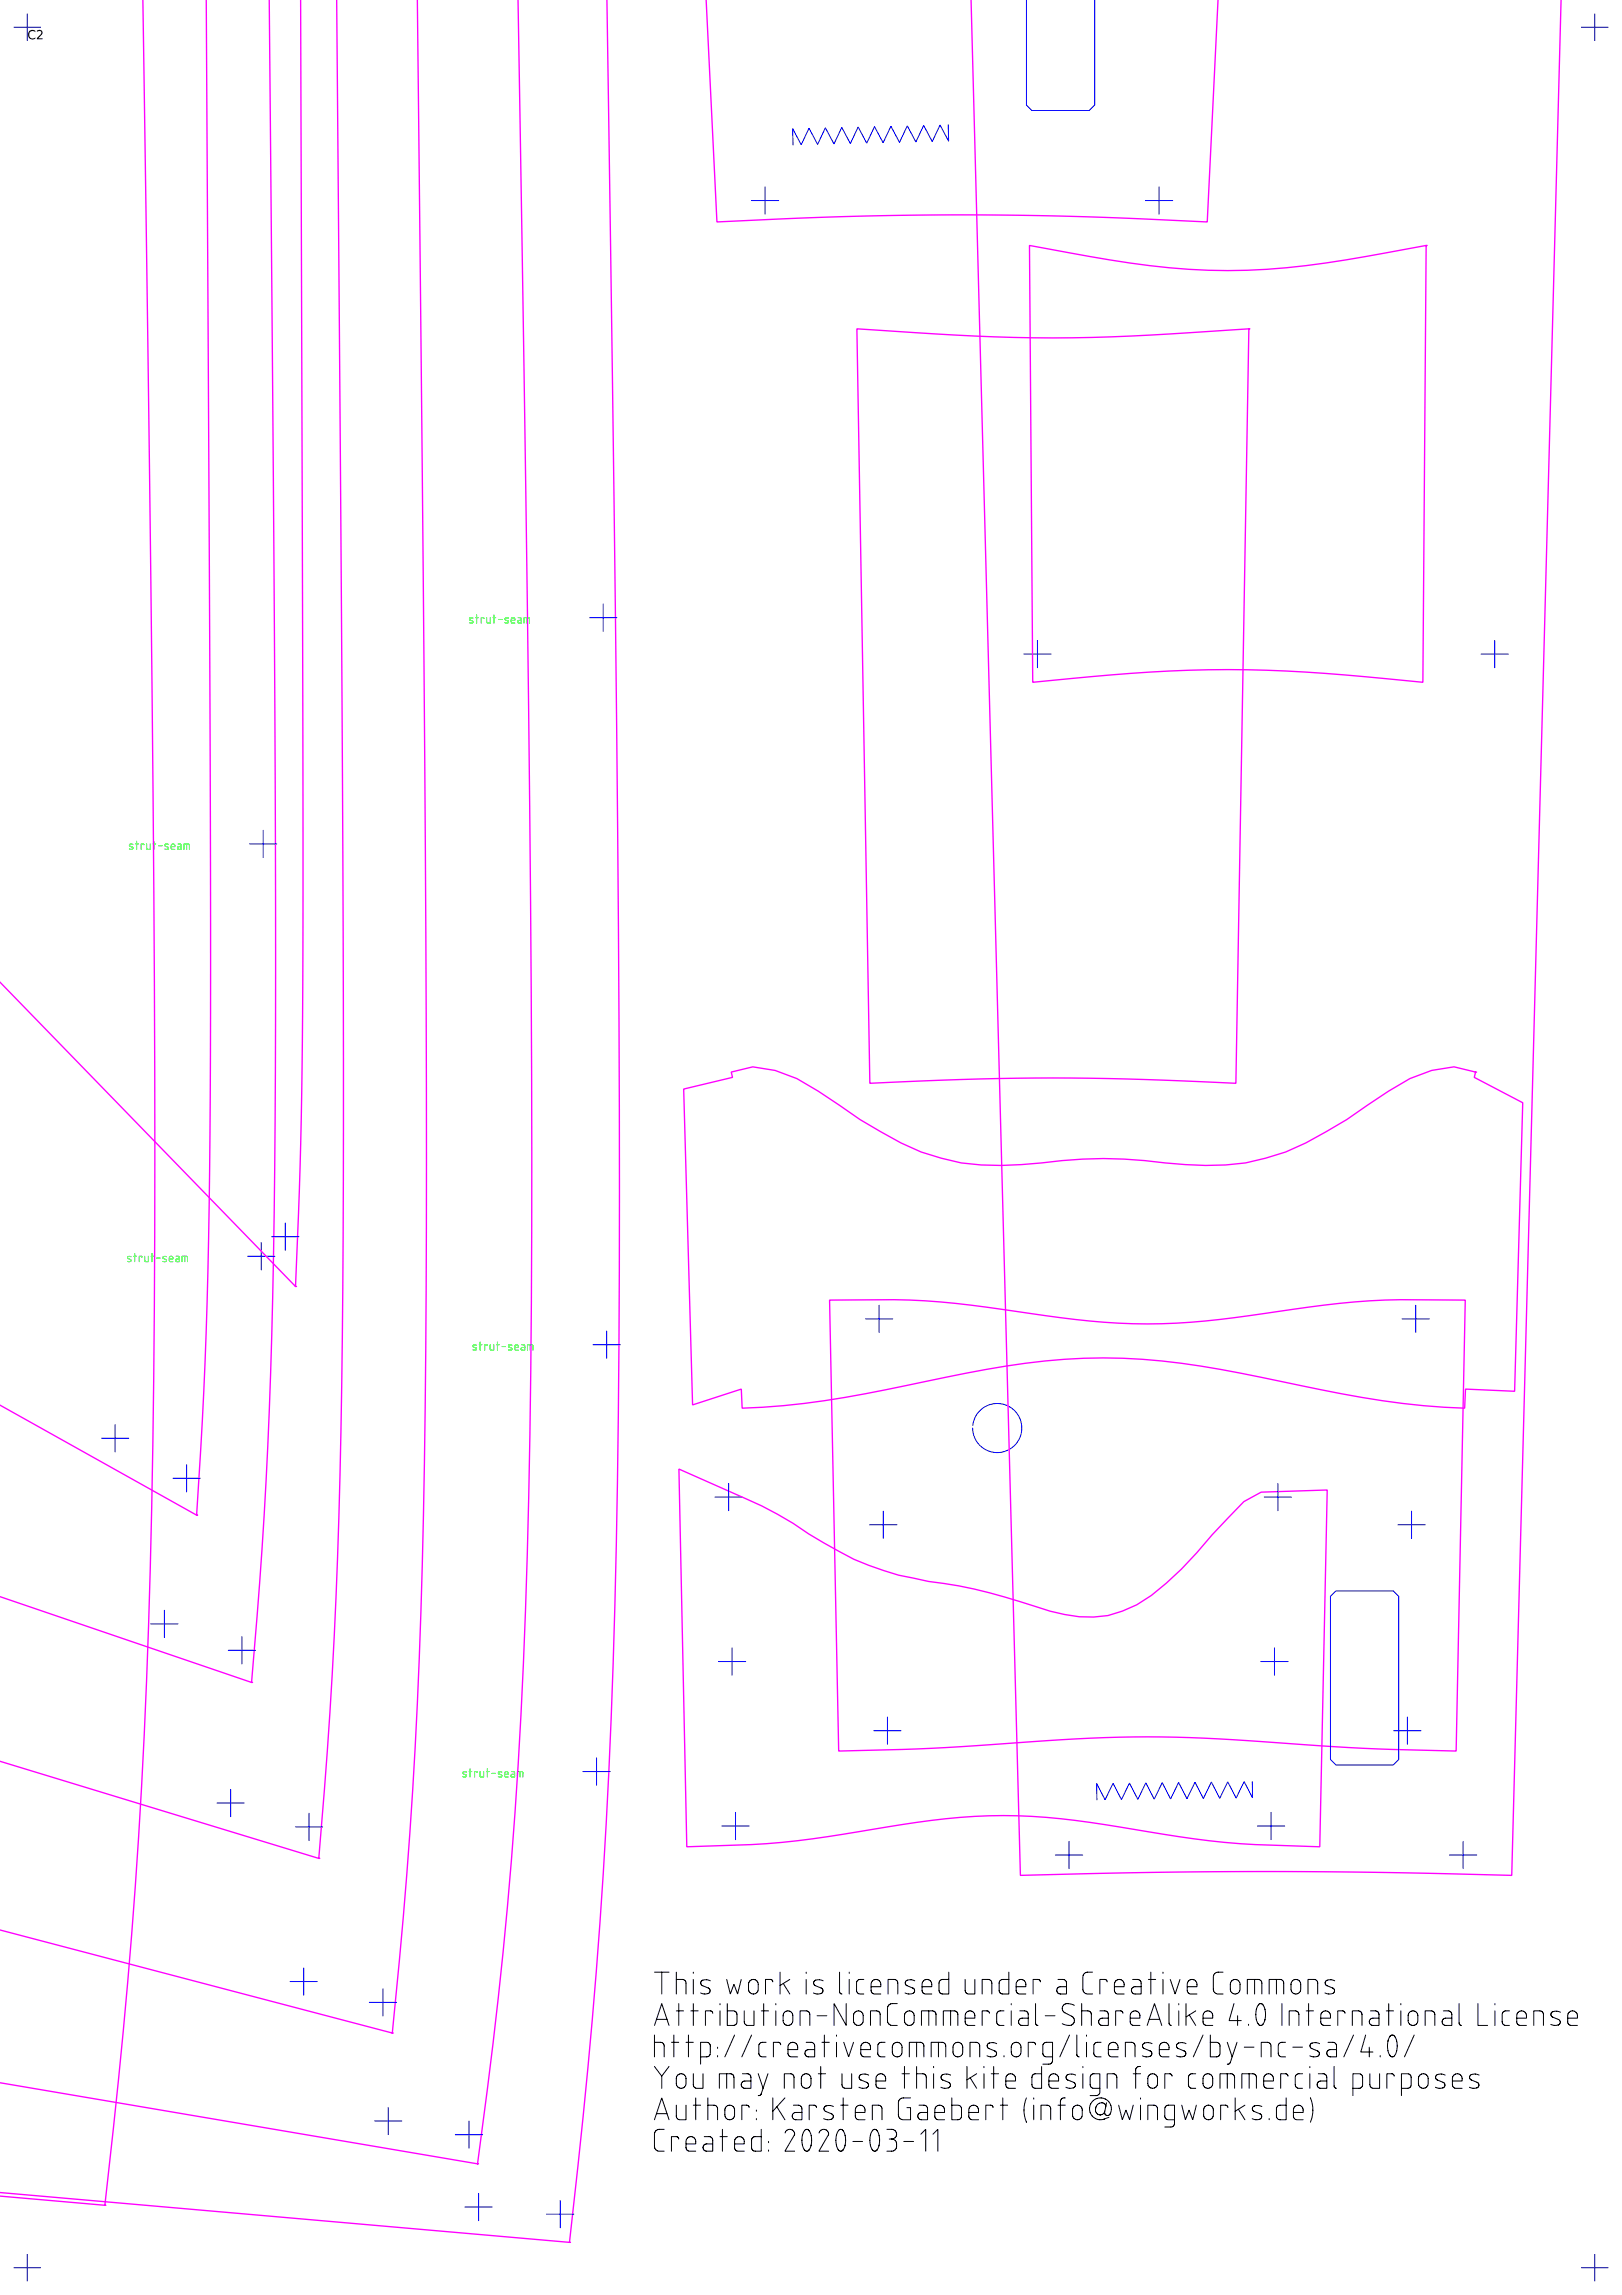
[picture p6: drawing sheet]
<svg xmlns="http://www.w3.org/2000/svg" width="594mm" height="841mm" viewBox="0 0 594 841" stroke-linecap="round" stroke-linejoin="round" font-family="sans-serif">
<g fill="none" stroke="#f0f" stroke-width=".5">
<path d="M52.3 -.1l2.4 170.5 1.6 156.3 .4 125.3-.7 77.5a2543.7 2543.7 0 0 1-14.5 250.5l-3.1 28.1M75.5 0l1.5 280.2v121.7a2260.2 2260.2 0 0 1-5 153.3M98.6 0l2.2 285.3 .1 88.4-.3 54.6a2162.5 2162.5 0 0 1-8.5 188.2M110.1 -.1l.8 269.4-.1 102.2a2309.5 2309.5 0 0 1-2.6 99.9M123.3 0l2.3 313.9 .2 97.9-.4 78.9a2298.8 2298.8 0 0 1-8.6 190.3M152.9 0l2.1 208 1 134.1 .2 107.4-.5 66.6a2313.5 2313.5 0 0 1-11 218.1l-1 10.8M189.7 0l2.9 179.3 1.4 116.2 .8 127.9-.4 79a2432.8 2432.8 0 0 1-8.5 196 2055.9 2055.9 0 0 1-11 94.6M222.3 -.1l2.6 184.1 1.6 156.2 .3 125.4-.7 77.5a2543.6 2543.6 0 0 1-14.4 250.5l-3.1 28.1M355.7 -.1l18 687.3 46-1 44-.4 44 .4 46 1 18.1-687.2M446.1 0l-3.9 81.3-18-.8a1480.7 1480.7 0 0 0-143.6 0l-18 .8-4-81.3M377.1 90a495.5 495.5 0 0 0 58.3 8.7 253.1 253.1 0 0 0 64.8-4.7l22.1-4-1.2 160a660 660 0 0 0-78.5-4.6 731 731 0 0 0-64.3 4.6zM522.3 90h.1"/>
<path d="M313.8 120.5a874.2 874.2 0 0 0 86.1 3.2 1425.6 1425.6 0 0 0 57.5-3.2l-4.7 276.5a1151.6 1151.6 0 0 0-134.1 0zM457.4 120.5h.1M0 359.9l108.2 111.5M250.4 399.1l17.9-4.3-.5-1.9 7.9-1.9 8.2 1.3 8 3 7.8 4.6 7.7 5.1a163.6 163.6 0 0 0 30 17.2 78.4 78.4 0 0 0 36.7 4.6l7.4-.6a160 160 0 0 1 45.3 0 117.6 117.6 0 0 0 29.4 0 80.1 80.1 0 0 0 29.5-11.5l7.6-4.4 15.3-10.4 7.8-4.6 8-3 8.2-1.3 7.8 1.9-.4 1.9 17.7 9.3-3 105.7-17.9-.8-.4 7a327.6 327.6 0 0 1-60-8.2 419.7 419.7 0 0 0-58-9.7 231.3 231.3 0 0 0-64.6 5.1 809.6 809.6 0 0 1-59.3 11.1l-15.2 1.4-7.5 .3-.3-7-17.8 5.8zM540.4 392.9h.1M108.2 471.4h.1M303.8 476.4a374.5 374.5 0 0 1 40.6 .7l16.7 1.9a605.4 605.4 0 0 0 48.6 5.9 253.4 253.4 0 0 0 53.2-3.5 320.5 320.5 0 0 1 55.7-5.1l18.1 .1-3.4 165.3-18-.5a1621.4 1621.4 0 0 1-69-4 534.8 534.8 0 0 0-78.4 1.8 776.4 776.4 0 0 1-42.7 2.2l-18 .5zM0 514.9l72 40.3M248.7 538.3a505.1 505.1 0 0 1 36.1 16.6l5.7 3.3a189.3 189.3 0 0 0 22.2 13.2 116.1 116.1 0 0 0 27.4 8.1 208.5 208.5 0 0 1 44.5 10.9 46.4 46.4 0 0 0 21.2 1.6 45 45 0 0 0 21.4-11.8l5.5-5.2 5.6-5.9 5.7-6.6 11.6-12.2 6.3-3.5 24.2-.8-2.7 130.8a409.5 409.5 0 0 1-40.5-2.2l-16.6-2.4a482.8 482.8 0 0 0-48.3-6.6 228.6 228.6 0 0 0-53 3.9 368.8 368.8 0 0 1-55.4 6.7l-18.1 .6zM72 555.2h.1M-.1 585.1l92.2 31.4M92.1 616.5h.1"/>
<path d="M0 645.4l116.8 35.6M116.8 681h.1M-.1 707.2l143.8 37.8M143.7 745h.1M-.1 763.2l175 29.8M174.9 793h.1M-.1 803.5l208.7 18.2M-.1 804.8l38.5 3.3M38.4 808.1h.1M208.6 821.7h.1"/>
</g>
<g fill="none" stroke="#00f" stroke-width=".37">
<path d="M401 -.1v38.6l-2 2h-21.1l-2-2v-38.5M347.3 45.7l.1 6-3.1-5.9-2.9 6.1-3.1-5.9-2.8 6-3.2-5.9-2.8 6.1-3.2-5.9-2.8 6-3.2-5.9-2.8 6.1-3.2-6-2.8 6.1-3.2-5.9-2.8 6.1-3.2-6-2.8 6.1-3.2-5.9-2.8 6.1-3.2-6 .2 6M275.2 73.5h10M280.2 68.5v10M419.5 73.5h10M424.5 68.5v10M215.9 226.3h10M220.9 221.3v10M375 239.7h10M380 234.7v10M542.5 239.7h10M547.5 234.7v10"/>
<path d="M91.4 309.3h10M96.4 304.3v10M95.7 455.4v10M99.5 453.2h10M104.5 448.2v10M90.7 460.4h10M322 478.3v10M518.5 478.3v10M217.2 492.8h10M222.2 487.8v10M317 483.3h10M513.5 483.3h10"/>
<path d="M37.2 527.1h10M42.2 522.1v10M68.3 536.7v10M356.3 522.4a9 9 0 0 1 14-6.5 9 9 0 0 1-.8 15.4 9 9 0 0 1-13.3-8M63.3 541.7h10M261.9 548.6h10M266.9 543.6v10M318.5 558.8h10M323.5 553.8v10M463 548.6h10M468 543.6v10M512 558.8h10"/>
<path d="M517 553.8v10M55.2 595.1h10M60.2 590.1v10M88.6 599.8v10M487.3 585l2-2h21l2 2v59.8l-2 2h-21l-2-2zM83.6 604.8h10M263.1 608.9h10M268.1 603.9v10M461.8 608.9h10M466.8 603.9v10M320 634.2h10M325 629.2v10"/>
<path d="M510.5 634.2h10M515.5 629.2v10M84.5 655.7v10M213.5 649.2h10M218.5 644.2v10M458.7 652.8l.1 6-3.1-5.9-2.9 6-3.1-5.9-2.9 6-3.1-6-2.9 6.1-3.1-6-2.9 6.1-3.1-6-2.9 6-3.1-5.9-2.9 6-3.1-5.9-2.9 6-3.1-6-2.9 6.1-3.1-6-2.9 6.1-3.1-6 .1 6M79.5 660.7h10M108.2 669.5h10M113.2 664.5v10M264.4 669.2h10M269.4 664.2v10M386.5 679.8h10"/>
<path d="M391.5 674.8v10M460.5 669.2h10M465.5 664.2v10M530.9 679.8h10M535.9 674.8v10M106.2 726.2h10M111.2 721.2v10M135.3 733.8h10M140.3 728.8v10M137.2 777.3h10M142.2 772.3v10M171.8 777.3v10"/>
<path d="M166.8 782.3h10M170.3 808.8h10M175.3 803.8v10M200.2 811.4h10M205.2 806.4v10"/>
</g>
<g fill="none" stroke="#0f0" stroke-width=".37">
<path d="M171.9 228.2l1 .1M172.2 227.2h.1M172.2 227.2l.8 .3M172.2 226.5l-.3 .3 .3 .4M172.2 226.5h.1M172.2 226.5h1M172.9 228.3h.1M173 227.5h.1M173 227.5l.2 .4-.2 .4M174.2 226.3h1M174.6 225.3v3M177.2 226.7l-.2-.3-.8-.1v2"/>
<path d="M178.2 226.3l.1 1.7 .4 .3h.9v-2M180.6 226.3h1M180.9 225.3v3M182.6 227h1.3M184.9 228.2l1 .1M185.2 227.2h.1M185.2 227.2l.8 .3M185.2 226.5l-.3 .3 .3 .4M185.2 226.5h.1M185.2 226.5h1M185.9 228.3h.1M186 227.5h.1"/>
<path d="M186 227.5l.2 .4-.2 .4M187.2 227.3h1.4l-.3-.8-.5-.1-.4 .2-.1 1.3 .3 .4h1M189.7 226.3l.9 .1 .3 .4v1.5l-1.1-.1v-.7l1.1-.2M191.9 228.3v-2l1.9 .2 .1 1.8M192.9 226.3v2M47.4 311.1l1 .1M47.6 310.1h.1M47.6 310.1l1 .5-.2 .6M47.7 309.4l-.3 .3 .2 .4M47.7 309.4h.1M47.7 309.4l1 .1M48.4 311.2h.1"/>
<path d="M49.7 309.3h1M50 308.3v3M52.7 309.6l-.2-.3h-.8v2M53.7 309.3v1.6l.5 .4h.8v-2M56 309.3h1M56.4 308.3v3M58 309.9h1.4M60.4 311.1l1 .1M60.6 310.1h.1M60.6 310.1l1 .5-.2 .6M60.7 309.4l-.3 .3 .2 .4M60.7 309.4h.1"/>
<path d="M60.7 309.4l1 .1M61.4 311.2h.1M62.7 310.3h1.3l-.2-.9-.5-.1-.4 .2-.2 1.3 .4 .4 .9 .1M65.2 309.3h.9l.3 .5v1.5l-1.2-.1v-.8l1.2-.1M67.4 311.3v-2l1.8 .1 .2 1.9M68.4 309.3v2M49.3 459.4v3M55.7 459.4v3M46.7 462.2l1 .1M47 460.5l-.2 .6 1.1 .7-.2 .5M47 460.5h.1M47 460.5l1 .1"/>
<path d="M47.7 462.3h.1M49 460.4h1M52 460.7l-.2-.3h-.8v2M53 460.4v1.6l.5 .4h.8v-2M55.3 460.4h1M57.3 461h1.4M59.7 462.2l1 .1M60 460.5l-.2 .6 1.1 .7-.2 .5M60 460.5h.1M60 460.5l1 .1M60.7 462.3h.1M62 461.4h1.3l-.2-.9-.5-.1-.4 .2-.2 1.3 .4 .4 .9 .1"/>
<path d="M64.5 460.4h.9l.3 .5v1.5l-1.2-.1v-.8l1.2-.1M66.7 462.4v-2l1.8 .1 .2 1.9M67.7 460.4v2M173.2 494.6l1 .1M173.4 493.6h.1M173.5 493.7l.8 .3M173.5 492.9l-.3 .4 .2 .3M173.5 492.9h.1M173.5 492.9l1 .1M174.2 494.7h.1M174.3 494h.1M174.3 494l.2 .4-.3 .3"/>
<path d="M175.5 492.8h1M175.9 491.8v3M178.5 493.1l-.2-.3h-.8v2M179.5 492.8v1.6l.5 .4h.9v-2M181.9 492.8h1M182.2 491.8v3M183.9 493.5h1.3M186.2 494.6l1 .1M186.4 493.6h.1M186.5 493.7l.8 .3M186.5 492.9l-.3 .4 .2 .3M186.5 492.9h.1"/>
<path d="M186.5 492.9l1 .1M187.2 494.7h.1M187.3 494h.1M187.3 494l.2 .4-.3 .3M188.5 493.8h1.4l-.3-.9-.5-.1-.4 .2-.2 1.3 .4 .5h1M191 492.8h.9l.3 .5v1.5l-1.2-.1v-.8l1.2-.1M193.2 494.8v-2l1.9 .1 .1 1.9M194.2 492.8v2M169.5 651.1h1M169.7 650.1h.1M169.8 650.1l.7 .3M169.8 649.3l-.3 .4 .2 .4"/>
<path d="M169.8 649.3h.1M169.8 649.3l1 .1M170.5 651.1h.1M170.6 650.4h.1M170.6 650.4l.2 .4-.3 .3M171.8 649.2h1M172.2 648.2v3M174.8 649.5l-.2-.3h-.8v2M175.8 649.2v1.7l.5 .3h.9v-2M178.2 649.2h1M178.5 648.2v3M180.2 649.9h1.3"/>
<path d="M182.5 651.1h1M182.7 650.1h.1M182.8 650.1l.8 .3M182.8 649.3l-.3 .4 .2 .4M182.8 649.3h.1M182.8 649.3l1 .1M183.5 651.1h.1M183.6 650.4h.1M183.6 650.4l.2 .4-.3 .3M184.8 650.2h1.4l-.3-.8-.5-.2-.4 .3-.2 1.3 .4 .4h1M187.3 649.2h.9l.3 .5v1.5l-1.2-.1v-.8l1.2-.1M189.5 651.2v-2l1.8 .2 .2 1.8"/>
<path d="M190.5 649.2v2"/>
</g>
<g fill="none" stroke="#000" stroke-width=".37">
<path d="M239.7 722.7h5.3M242.4 722.7v8M247.7 725.4h2.2a1.33 1.33 0 0 1 1.4 1.3v4M247.7 722.7v8M247.7 736.9h2.7M248.6 734.2v8M253 736.9h2.7M253.9 722.7v.5M253.9 725.4v5.3M253.9 734.2v8M256.6 730.3l1.4 .4 1.3-.2M257.4 725.7a1.07 1.07 0 0 0-.7 1 1.07 1.07 0 0 0 .6 1l2.2 .9a1.07 1.07 0 0 1 .6 1 1.07 1.07 0 0 1-.7 .9"/>
<path d="M257.4 725.7h.1M257.4 725.7l1.4-.2 1.4 .4M259.4 730.5h-.1M261 737.8l-.6-.9h-2v5.3M263.7 734.2v.5M263.7 736.9v5.3M266.2 725.4l1.3 5.3 1.3-3.5 1.4 3.5 1.3-5.3M266.4 734.2v8h2.2a1.33 1.33 0 0 0 1.3-1.3v-2.7a1.33 1.33 0 0 0-1.3-1.3h-2.2M272.6 736.9v4a1.33 1.33 0 0 0 1.3 1.3h2.3v-5.3M274.7 725.9a1.78 1.78 0 0 1 1.9-.4 1.78 1.78 0 0 1 1.1 1.7v1.7a1.78 1.78 0 0 1-1.8 1.8 1.78 1.78 0 0 1-1.7-1.8v-2.1zM278.8 736.9h2.7M279.7 734.2v8"/>
<path d="M283 726.3l-.6-.9h-2v5.3M284.2 734.2v.5M284.2 736.9v5.3M285.7 722.7v8M286.9 726.9l2.4 3.8M287.3 737.4a1.78 1.78 0 0 1 2-.4 1.78 1.78 0 0 1 1.1 1.7v1.8a1.78 1.78 0 0 1-1.8 1.7 1.78 1.78 0 0 1-1.8-1.7l.1-2.2zM289.3 725.4l-3.6 2.2M295.3 722.7v.5M295.3 725.4v5.3M297.9 730.3l1.4 .4 1.4-.2M299.3 738.7h3.5M300.7 730.5h.1"/>
<path d="M301.5 725.9a2.33 2.33 0 0 0-3.4 .4 1.07 1.07 0 0 0 .6 1.4l2.1 .9a1.07 1.07 0 0 1 .6 1 1.07 1.07 0 0 1-.7 .9M307.5 722.7v7.2l.3 .6 .6 .2M309.9 734.2v8l-4.4-8v8M311 722.7v.5M311 725.4v5.3M313.1 737.4a1.78 1.78 0 0 1 2-.4 1.78 1.78 0 0 1 1.1 1.7v1.8a1.78 1.78 0 0 1-1.8 1.7 1.78 1.78 0 0 1-1.8-1.7v-2.2zM316.4 725.4h-1.4a1.33 1.33 0 0 0-1.3 1.3v2.7a1.33 1.33 0 0 0 1.3 1.3h1.4M319 728.1h3.6v-.9a1.78 1.78 0 0 0-1.8-1.8 1.78 1.78 0 0 0-1.8 1.8v2.2a1.33 1.33 0 0 0 1.4 1.3h2.2M325.3 730.7v-5.3h2.2a1.33 1.33 0 0 1 1.3 1.3v4M328.6 734.2h-1.8a1.78 1.78 0 0 0-1.7 1.8v4.5a1.78 1.78 0 0 0 1.7 1.7h1.8M331.5 730.3l1.3 .4 1.4-.2M331.8 737.4a1.78 1.78 0 0 1 1.9-.4 1.78 1.78 0 0 1 1.1 1.7v1.8a1.78 1.78 0 0 1-1.7 1.7 1.78 1.78 0 0 1-1.8-1.7v-2.2z"/>
<path d="M332.3 725.7a1.07 1.07 0 0 0-.7 1 1.07 1.07 0 0 0 .6 1l2.2 .9a1.07 1.07 0 0 1 .6 1 1.07 1.07 0 0 1-.7 .9M332.3 725.7h.1M332.3 725.7l1.4-.2 1.3 .4M334.2 730.5h.1M337.7 728.1h3.6v-.9a1.78 1.78 0 0 0-1.8-1.8 1.78 1.78 0 0 0-1.8 1.8v2.2a1.33 1.33 0 0 0 1.3 1.3h2.3M340.2 736.9v5.3M347.5 722.7v8h-2.2a1.33 1.33 0 0 1-1.4-1.3v-2.7a1.33 1.33 0 0 1 1.4-1.3h2.2M348.2 736.9v5.3M353.5 725.4v4a1.33 1.33 0 0 0 1.3 1.3h2.3v-5.3M353.5 739.6h3.6v-.9a1.78 1.78 0 0 0-1.8-1.8 1.78 1.78 0 0 0-1.8 1.8v2.2a1.33 1.33 0 0 0 1.3 1.3h2.3M359.7 730.7v-5.3h2.2a1.33 1.33 0 0 1 1.4 1.3v4M362.4 737.8l-.6-.9h-2.1v5.3"/>
<path d="M367.7 736.9h-1.3a1.33 1.33 0 0 0-1.3 1.3v2.7a1.33 1.33 0 0 0 1.3 1.3h1.3M369.5 722.7v8h-2.2a1.33 1.33 0 0 1-1.4-1.3v-2.7a1.33 1.33 0 0 1 1.4-1.3h2.2M370.4 734.2v.5M370.4 736.9v5.3M372.2 728.1h3.5v-.9a1.78 1.78 0 0 0-1.8-1.8 1.78 1.78 0 0 0-1.7 1.8v2.2a1.33 1.33 0 0 0 1.3 1.3h2.2M373.5 736.9h1.8a1.33 1.33 0 0 1 1.3 1.3v4h-2.2a1.33 1.33 0 0 1-1.3-1.3 1.33 1.33 0 0 1 1.3-1.3h2.2M379.3 734.2v7.2l.3 .6 .6 .2M381.1 726.3l-.7-.9h-2v5.3M382.8 738.7h3.6M387.5 725.4h1.8a1.33 1.33 0 0 1 1.3 1.3v4h-2.2a1.33 1.33 0 0 1-1.3-1.3 1.33 1.33 0 0 1 1.3-1.3h2.2M393.5 734.9a2.95 2.95 0 0 0-4.3 .4 1.78 1.78 0 0 0 .8 2.3l2.5 1.3a1.88 1.88 0 0 1 .7 2.5 1.88 1.88 0 0 1-2.5 .7l-1.6-.5M396.2 736.9h2.2a1.33 1.33 0 0 1 1.3 1.3v4"/>
<path d="M396.2 734.2v8M400.2 722.7h-1.8a1.78 1.78 0 0 0-1.8 1.8v4.4a1.78 1.78 0 0 0 1.8 1.8h1.8M402.8 736.9h1.8a1.33 1.33 0 0 1 1.4 1.3v4h-2.3a1.33 1.33 0 0 1-1.3-1.3 1.33 1.33 0 0 1 1.3-1.3h2.3M405.5 726.3l-.6-.9h-2.1v5.3M408.2 728.1h3.5v-.9a1.78 1.78 0 0 0-1.8-1.8 1.78 1.78 0 0 0-1.7 1.8v2.2a1.33 1.33 0 0 0 1.3 1.3h2.2M411.3 737.8l-.6-.9h-2.1v5.3M414 739.6h3.5v-.9a1.78 1.78 0 0 0-1.8-1.8 1.78 1.78 0 0 0-1.7 1.8v2.2a1.33 1.33 0 0 0 1.3 1.3h2.2M414.8 725.4h1.8a1.33 1.33 0 0 1 1.3 1.3v4h-2.2a1.33 1.33 0 0 1-1.3-1.3 1.33 1.33 0 0 1 1.3-1.3h2.2M420.6 725.4h2.7M421.5 722.7v8M426 722.7v.5M426 725.4v5.3"/>
<path d="M428.2 734.2v7.2l.3 .6 .6 .2M428.6 725.4l1.8 5.3 1.8-5.3M431.7 734.2v.5M431.7 736.9v5.3M434.4 734.2v8M434.8 728.1h3.6v-.9a1.78 1.78 0 0 0-1.8-1.8 1.78 1.78 0 0 0-1.8 1.8v2.2a1.33 1.33 0 0 0 1.4 1.3h2.2M435.6 738.4l2.4 3.8M438 736.9l-3.6 2.2M440.6 739.6h3.6v-.9a1.78 1.78 0 0 0-1.8-1.8 1.78 1.78 0 0 0-1.8 1.8v2.2a1.33 1.33 0 0 0 1.4 1.3h2.2M448 722.7h-1.8a1.78 1.78 0 0 0-1.8 1.8v4.4a1.78 1.78 0 0 0 1.8 1.8h1.8M451.1 725.9a1.78 1.78 0 0 1 2-.4 1.78 1.78 0 0 1 1.1 1.7v1.7a1.78 1.78 0 0 1-1.8 1.8 1.78 1.78 0 0 1-1.8-1.8l.1-2.1zM452 734.2l-1.8 6.3h4.4"/>
<path d="M453.3 738.7v3.5M456.8 730.7v-5.3h4a1.33 1.33 0 0 1 1.4 1.3v4M459.5 725.4v5.3M461.1 734.5a1.03 1.03 0 0 1 1.6 .4 5.9 5.9 0 0 1-.7 7.3l-1-.3a6.8 6.8 0 0 1 .1-7.4zM464.8 730.7v-5.3h4a1.33 1.33 0 0 1 1.4 1.3v4M467.5 725.4v5.3M469.5 734.2v8M473.4 725.9a1.78 1.78 0 0 1 1.9-.4 1.78 1.78 0 0 1 1.1 1.7v1.7a1.78 1.78 0 0 1-1.8 1.8 1.78 1.78 0 0 1-1.8-1.8l.1-2.1zM478.4 736.9h2.7M479.1 730.7v-5.3h2.2a1.33 1.33 0 0 1 1.3 1.3v4M479.3 734.2v8M483.7 739.6h3.6v-.9a1.78 1.78 0 0 0-1.8-1.8 1.78 1.78 0 0 0-1.8 1.8v2.2a1.33 1.33 0 0 0 1.4 1.3h2.2"/>
<path d="M485.3 730.3l1.3 .4 1.4-.2M486.1 725.7a1.07 1.07 0 0 0-.7 1 1.07 1.07 0 0 0 .6 1l2.2 .9a1.07 1.07 0 0 1 .6 1 1.07 1.07 0 0 1-.7 .9M486.1 725.7h.1M486.1 725.7l1.4-.2 1.3 .4M488 730.5h.1M492.6 737.8l-.6-.9h-2v5.3M502 736.9h1.7a1.33 1.33 0 0 1 1.4 1.3v4h-2.2a1.33 1.33 0 0 1-1.4-1.3 1.33 1.33 0 0 1 1.4-1.3h2.2M507.7 736.9h2.7M508.6 734.2v8M513.1 734.2v.5M513.1 736.9v5.3M516.3 737.4a1.78 1.78 0 0 1 1.9-.4 1.78 1.78 0 0 1 1.1 1.7v1.8a1.78 1.78 0 0 1-1.8 1.7 1.78 1.78 0 0 1-1.8-1.7l.1-2.2z"/>
<path d="M528.6 736.9h1.8a1.33 1.33 0 0 1 1.3 1.3v4h-2.2a1.33 1.33 0 0 1-1.3-1.3 1.33 1.33 0 0 1 1.3-1.3h2.2M534.4 734.2v7.2l.3 .6 .6 .2M541.3 734.2v8h3.6M547.5 734.2v.5M547.5 736.9v5.3M552.9 736.9h-1.4a1.33 1.33 0 0 0-1.3 1.3v2.7a1.33 1.33 0 0 0 1.3 1.3h1.4M555.5 739.6h3.6v-.9a1.78 1.78 0 0 0-1.8-1.8 1.78 1.78 0 0 0-1.8 1.8v2.2a1.33 1.33 0 0 0 1.4 1.3h2.2M568.8 737.2a1.07 1.07 0 0 0-.8 1 1.07 1.07 0 0 0 .7 1l2.2 .9a1.07 1.07 0 0 1 .6 1 1.07 1.07 0 0 1-.8 1M568.8 737.2h.1M568.8 737.2l1.4-.2 1.3 .4M574.2 739.6h3.6v-.9a1.78 1.78 0 0 0-1.8-1.8 1.78 1.78 0 0 0-1.8 1.8v2.2a1.33 1.33 0 0 0 1.3 1.3h2.3M239.7 742.2l2.7-8 2.6 8"/>
<path d="M239.7 748.4h2.2a1.33 1.33 0 0 1 1.4 1.4v4M239.7 757.3l2.7 3.5v4.5M239.7 745.8v8M240.4 740h3.9M245 757.3l-2.6 3.5M245.9 748.4h2.7M246.8 745.8v8M251.3 748.4h2.6M252.2 745.8v8M253.9 759.9v4a1.33 1.33 0 0 0 1.4 1.4h2.2v-5.4M256.6 753.8h2.2a1.33 1.33 0 0 0 1.4-1.4v-2.6a1.33 1.33 0 0 0-1.4-1.4h-2.2v8M262.8 750.2v.4"/>
<path d="M262.8 753.3v.5M266.2 759.9v5.4M269 745.8l-3.5 8M271.9 759.9h1.8a1.33 1.33 0 0 1 1.3 1.4v4h-2.2a1.33 1.33 0 0 1-1.3-1.4 1.33 1.33 0 0 1 1.3-1.3h2.2M275.3 745.8l-3.6 8M277.7 759.9l1.8 5.4M280.6 748.4h-1.3a1.33 1.33 0 0 0-1.4 1.4v2.6a1.33 1.33 0 0 0 1.4 1.4h1.3M281.3 759.9l-2.5 7.5-.4 .4-.7 .1M285.9 749.3l-.6-.8-2-.1v5.4M288.6 751.1h3.6v-.9a1.78 1.78 0 0 0-1.8-1.8 1.78 1.78 0 0 0-1.8 1.8v2.2a1.33 1.33 0 0 0 1.3 1.4h2.3M293 742.2v-5.3h2.3a1.33 1.33 0 0 1 1.3 1.3v4M295.3 748.4h1.7a1.33 1.33 0 0 1 1.4 1.4v4h-2.2a1.33 1.33 0 0 1-1.4-1.4 1.33 1.33 0 0 1 1.4-1.3h2.2"/>
<path d="M299.7 759.9h2.7M300.6 757.3v8M301 748.4h2.7M301.9 745.8v8M306.4 745.8v.4M306.4 748.4v5.4M308.4 759.9v4a1.33 1.33 0 0 0 1.3 1.4h2.2v-5.4M309 748.4l1.8 5.4 1.8-5.4M315.3 751.1h3.5v-.9a1.78 1.78 0 0 0-1.8-1.8 1.78 1.78 0 0 0-1.7 1.8v2.2a1.33 1.33 0 0 0 1.3 1.4h2.2M318.8 742.2v-5.3h2.2a1.33 1.33 0 0 1 1.4 1.3v4M324.2 748.4h-1.4a1.33 1.33 0 0 0-1.3 1.4v2.6a1.33 1.33 0 0 0 1.3 1.4h1.4M327.3 748.9a1.78 1.78 0 0 1 2-.3 1.78 1.78 0 0 1 1.1 1.6v1.8a1.78 1.78 0 0 1-1.8 1.8 1.78 1.78 0 0 1-1.8-1.8l.1-2.1z"/>
<path d="M330.4 759.9h2.7M331.3 757.3v8M333.1 753.8v-5.4h4a1.33 1.33 0 0 1 1.3 1.4v4M335.7 759.9h2.2a1.33 1.33 0 0 1 1.4 1.4v4M335.7 757.3v8M335.7 748.4v5.4M337.5 742.2v-5.3h4a1.33 1.33 0 0 1 1.3 1.3v4M341.1 753.8v-5.4h4a1.33 1.33 0 0 1 1.3 1.4v4M341.9 757.3v.4M341.9 759.9v5.4M343.7 748.4v5.4M345.5 742.2v-5.3h4a1.33 1.33 0 0 1 1.3 1.3v4"/>
<path d="M349.6 748.9a1.78 1.78 0 0 1 1.9-.3 1.78 1.78 0 0 1 1.1 1.6v1.8a1.78 1.78 0 0 1-1.8 1.8 1.78 1.78 0 0 1-1.7-1.8v-2.1zM354.2 757.3v8M355.3 753.8v-5.4h2.2a1.33 1.33 0 0 1 1.3 1.4v4M357.7 759.9l-3.5 2.3M360.4 757.3v.4M360.4 759.9v5.4M361.5 753.4l1.4 .3 1.4-.1M362.3 748.7a1.07 1.07 0 0 0-.7 1 1.07 1.07 0 0 0 .6 1l2.2 .9a1.07 1.07 0 0 1 .6 1 1.07 1.07 0 0 1-.7 1M362.3 748.7h.1M362.3 748.7l1.4-.2 1.4 .4M363.1 759.9h2.6M363.9 757.3v8"/>
<path d="M364.3 753.6h.1M367.7 753.3v.5M370.9 748.9a1.78 1.78 0 0 1 1.9-.3 1.78 1.78 0 0 1 1.1 1.6v1.8a1.78 1.78 0 0 1-1.7 1.8 1.78 1.78 0 0 1-1.8-1.8v-2.1zM379.3 749.3l-.7-.8-2-.1v5.4M381.5 757.3v8h-2.2a1.33 1.33 0 0 1-1.4-1.4v-2.6a1.33 1.33 0 0 1 1.4-1.4h2.2M385.5 753.8h-2.2a1.33 1.33 0 0 1-1.4-1.4v-2.6a1.33 1.33 0 0 1 1.4-1.4h2.2v6.7a1.33 1.33 0 0 1-1.3 1.3h-2.3M391.7 745.8l-3.5 8M394.4 745.8v7.2l.3 .6 .6 .2M396.6 757.3v.4M396.6 759.9v5.4M397.9 745.8v.4M397.9 748.4v5.4"/>
<path d="M403.3 748.4h-1.4a1.33 1.33 0 0 0-1.3 1.4v2.6a1.33 1.33 0 0 0 1.3 1.4h1.4M405.9 751.1h3.6v-.9a1.78 1.78 0 0 0-1.8-1.8 1.78 1.78 0 0 0-1.8 1.8v2.2a1.33 1.33 0 0 0 1.4 1.4h2.2M412.2 753.8v-5.4h2.2a1.33 1.33 0 0 1 1.3 1.4v4M415.1 759.9h2.6M417.7 757.3h-.4a1.33 1.33 0 0 0-1.4 1.3v6.7M419.2 748.7a1.07 1.07 0 0 0-.7 1 1.07 1.07 0 0 0 .6 1l2.2 .9a1.2 1.2 0 0 1 .4 1.6 1.2 1.2 0 0 1-1.5 .6l-1.8-.4M419.2 748.7h.1M419.2 748.7l1.4-.2 1.4 .4M420.2 742.2l2.6-8 2.7 8M420.9 740h3.9M424.6 751.1h3.6v-.9a1.78 1.78 0 0 0-1.8-1.8 1.78 1.78 0 0 0-1.8 1.8v2.2a1.33 1.33 0 0 0 1.4 1.4h2.2M430.8 753.4l1.4 .3 1.4-.1"/>
<path d="M431.6 748.7a1.07 1.07 0 0 0-.7 1 1.07 1.07 0 0 0 .7 1l2.1 .9a1.07 1.07 0 0 1 .6 1 1.07 1.07 0 0 1-.7 1M431.6 748.7h.1M431.6 748.7l1.4-.2 1.4 .4M433.6 753.6h.1M438 759.9h-1.4a1.33 1.33 0 0 0-1.3 1.4v2.6a1.33 1.33 0 0 0 1.3 1.4h1.4M440.6 745.8l-3.5 8M443.3 745.8v8h2.2a1.33 1.33 0 0 0 1.3-1.4v-2.6a1.33 1.33 0 0 0-1.3-1.4h-2.2M449.5 748.4l1.8 5.4M449.5 759.9v5.4M453.1 748.4l-2.5 7.5-.4 .4-.7 .1M455.7 750.2h3.6M457.3 741.8v.4"/>
<path d="M457.5 759.9v5.4M462 753.8v-5.4h2.2a1.33 1.33 0 0 1 1.3 1.4v4M470.8 748.4h-1.3a1.33 1.33 0 0 0-1.3 1.4v2.6a1.33 1.33 0 0 0 1.3 1.4h1.3M472.2 742.2v-5.3h2.2a1.33 1.33 0 0 1 1.3 1.3v4M473.5 750.2h3.6M477.1 759.9h-1.4a1.33 1.33 0 0 0-1.3 1.4v2.6a1.33 1.33 0 0 0 1.3 1.4h1.4M479.7 757.3v.4M479.7 759.9v5.4M479.7 753.4l1.4 .3 1.4-.1M480.5 748.7a1.07 1.07 0 0 0-.7 1 1.07 1.07 0 0 0 .7 1l2.1 .9a1.07 1.07 0 0 1 .6 1 1.07 1.07 0 0 1-.7 1M480.5 748.7h.1M480.5 748.7l1.4-.2 1.4 .4"/>
<path d="M482.5 753.6h.1M482.8 759.9h1.8a1.33 1.33 0 0 1 1.4 1.4v4h-2.3a1.33 1.33 0 0 1-1.3-1.4 1.33 1.33 0 0 1 1.3-1.3h2.3M486.4 748.4h1.8a1.33 1.33 0 0 1 1.3 1.4v4h-2.2a1.33 1.33 0 0 1-1.3-1.4 1.33 1.33 0 0 1 1.3-1.3h2.2M488.6 757.3v7.2l.4 .6 .5 .2M495.3 742.2v-5.3h2.2a1.33 1.33 0 0 1 1.4 1.3v4M495.7 745.8l-3.5 8M500.2 745.8l-1.8 6.2h4.4M501.5 750.2v3.6M501.7 759.9v4a1.33 1.33 0 0 0 1.4 1.4h2.2v-5.4M505.5 753.3v.5M509.3 746a1.03 1.03 0 0 1 1.6 .4 6.1 6.1 0 0 1-.7 7.3l-.9-.2a6.8 6.8 0 0 1 0-7.5zM510.8 753.3h.1"/>
<path d="M518 745.8l-3.6 8M522 742.2v-5.3h2.2a1.33 1.33 0 0 1 1.3 1.3v4M561.8 742.2v-5.3h2.2a1.33 1.33 0 0 1 1.3 1.3v4M568 741.8l1.3 .4 1.4-.1M570.7 742.1h.1M239.7 776.8l2.7-8 2.6 8M240.4 774.6h3.9M247.7 771.5v4a1.33 1.33 0 0 0 1.3 1.3h2.3v-5.3M248.2 760.5a1.78 1.78 0 0 1 2-.4 1.78 1.78 0 0 1 1.1 1.6v1.8a1.78 1.78 0 0 1-1.8 1.8 1.78 1.78 0 0 1-1.8-1.8v-2.1zM253.9 771.5h2.7M254.8 768.8v8M259.3 771.5h2.2a1.33 1.33 0 0 1 1.3 1.3v4"/>
<path d="M259.3 768.8v8M263.5 765.3v-5.4h4a1.33 1.33 0 0 1 1.3 1.4v4M266 772a1.78 1.78 0 0 1 1.9-.4 1.78 1.78 0 0 1 1.1 1.6v1.8a1.78 1.78 0 0 1-1.7 1.8 1.78 1.78 0 0 1-1.8-1.8v-2.1zM274.4 772.4l-.7-.9h-2v5.3M277 773.2v.5M277 776.4v.4M283 768.8v8M284.5 772.1l3 4.7M287.3 765.3v-5.4h2.2a1.33 1.33 0 0 1 1.3 1.4v4M287.5 768.8l-4.5 4.9M290.6 771.5h1.8a1.33 1.33 0 0 1 1.3 1.3v4h-2.2a1.33 1.33 0 0 1-1.3-1.3 1.33 1.33 0 0 1 1.3-1.4h2.2M294 760.5a1.78 1.78 0 0 1 1.9-.4 1.78 1.78 0 0 1 1.1 1.6v1.8a1.78 1.78 0 0 1-1.7 1.8 1.78 1.78 0 0 1-1.8-1.8v-2.1z"/>
<path d="M299 772.4l-.6-.9h-2v5.3M301.7 776.4l1.4 .4 1.4-.2M302.5 771.8a1.07 1.07 0 0 0-.7 .9 1.07 1.07 0 0 0 .6 1.1l2.2 .8a1.07 1.07 0 0 1 .6 1.1 1.07 1.07 0 0 1-.7 .9M302.5 771.8h.1M302.5 771.8l1.4-.2 1.4 .4M304.5 776.6h.1M307.9 771.5h2.7M308.8 768.8v8M313.3 774.1h3.5v-.9a1.78 1.78 0 0 0-1.8-1.7 1.78 1.78 0 0 0-1.7 1.7v2.3a1.33 1.33 0 0 0 1.3 1.3h2.2M314.6 764.9l1.4 .4 1.4-.2M317.4 765.1h.1M318.2 760.4a2.33 2.33 0 0 0-3.5 .5 1.07 1.07 0 0 0 .6 1.3l2.2 .9a1.07 1.07 0 0 1 .6 1.1 1.07 1.07 0 0 1-.7 .9"/>
<path d="M319.5 776.8v-5.3h2.2a1.33 1.33 0 0 1 1.3 1.3v4M320.8 762.6h3.6v-.9a1.78 1.78 0 0 0-1.8-1.8 1.78 1.78 0 0 0-1.8 1.8v2.2a1.33 1.33 0 0 0 1.4 1.4h2.2M333.5 768.8h-2.7a1.78 1.78 0 0 0-1.8 1.8v4.4a1.78 1.78 0 0 0 1.8 1.8h2.7v-4.4h-1.3M336.6 771.5h1.8a1.33 1.33 0 0 1 1.3 1.3v4h-2.2a1.33 1.33 0 0 1-1.3-1.3 1.33 1.33 0 0 1 1.3-1.4h2.2M342.4 774.1h3.5v-.9a1.78 1.78 0 0 0-1.7-1.7 1.78 1.78 0 0 0-1.8 1.7v2.3a1.33 1.33 0 0 0 1.3 1.3h2.2M344.6 764.9l1.4 .4 1.4-.2M345.3 762.2h.1M345.3 762.2l2.2 .9a1.07 1.07 0 0 1 .6 1.1 1.07 1.07 0 0 1-.7 .9M345.4 760.2a1.07 1.07 0 0 0-.7 1 1.07 1.07 0 0 0 .6 1M345.4 760.2h.1M345.4 760.2l1.4-.1 1.4 .3M347.4 765.1h.1"/>
<path d="M348.6 768.8v8h2.2a1.33 1.33 0 0 0 1.4-1.3v-2.7a1.33 1.33 0 0 0-1.4-1.3h-2.2M354.8 774.1h3.6v-.9a1.78 1.78 0 0 0-1.8-1.7 1.78 1.78 0 0 0-1.8 1.7v2.3a1.33 1.33 0 0 0 1.4 1.3h2.2M355.3 761.4l2.4 3.9M363.7 772.4l-.6-.9h-2v5.3M366.4 771.5h2.7M367.3 768.8v8M368.4 762.6h3.5v-.9a1.78 1.78 0 0 0-1.7-1.8 1.78 1.78 0 0 0-1.8 1.8v2.2a1.33 1.33 0 0 0 1.3 1.4h2.2M375.9 777.6h.1M375.9 768.8a11.6 11.6 0 0 0 0 8.8M378.6 768.8v.4M378.6 771.5v5.3M381.3 776.8v-5.3h2.2a1.33 1.33 0 0 1 1.3 1.3v4"/>
<path d="M384.2 762.6h3.5v-.9a1.78 1.78 0 0 0-1.8-1.8 1.78 1.78 0 0 0-1.7 1.8v2.2a1.33 1.33 0 0 0 1.3 1.4h2.2M387.5 771.5h2.7M390.2 768.8h-.5a1.33 1.33 0 0 0-1.3 1.3v6.7M390.4 764.9l1.3 .4 1.4-.2M391 762.2h.1M391.1 762.2l2.2 .9a1.07 1.07 0 0 1 .6 1.1 1.07 1.07 0 0 1-.7 .9M391.2 760.2a1.07 1.07 0 0 0-.7 1 1.07 1.07 0 0 0 .5 1M391.2 760.2h.1M391.2 760.2l1.4-.1 1.3 .3M393.1 765.1h.1M393.4 772a1.78 1.78 0 0 1 1.9-.4 1.78 1.78 0 0 1 1.1 1.6v1.8a1.78 1.78 0 0 1-1.8 1.8 1.78 1.78 0 0 1-1.8-1.8l.1-2.1zM402.8 765.3h-2.2a1.33 1.33 0 0 1-1.3-1.4v-2.6a1.33 1.33 0 0 1 1.3-1.4h2.2v6.7a1.33 1.33 0 0 1-1.3 1.3h-2.2"/>
<path d="M404.6 774a1.07 1.07 0 0 0 .7 1.2 1.07 1.07 0 0 0 1.3-.6 4 4 0 0 0-2.8-5.7 4 4 0 0 0-4.7 4.2 4 4 0 0 0 5.4 3.4l1.7-.6M405.3 770.6l-.6 3a1.78 1.78 0 0 1-1.8 1.4h.1a1.78 1.78 0 0 1-1.7-2.1l.1-.5a1.84 1.84 0 0 1 1.6-1.9 1.84 1.84 0 0 1 2 1.4v.3M405.5 765.3v-5.4h2.2a1.33 1.33 0 0 1 1.4 1.4v4M409.7 771.5l1.4 5.3 1.3-3.6 1.3 3.6 1.4-5.3M417.7 768.8v.4M417.7 771.5v5.3M420.4 776.8v-5.3h2.2a1.33 1.33 0 0 1 1.4 1.3v4M420.9 760.5a1.78 1.78 0 0 1 2-.4 1.78 1.78 0 0 1 1.1 1.6v1.8a1.78 1.78 0 0 1-1.8 1.8 1.78 1.78 0 0 1-1.8-1.8v-2.1zM429.3 760.8l-.6-.8-2.1-.1v5.4M430.2 776.8h-2.2a1.33 1.33 0 0 1-1.4-1.3v-2.7a1.33 1.33 0 0 1 1.4-1.3h2.2v6.6a1.33 1.33 0 0 1-1.4 1.4h-2.2M432.8 771.5l1.4 5.3 1.3-3.6 1.3 3.6 1.4-5.3M441.1 760.5a1.78 1.78 0 0 1 2-.4 1.78 1.78 0 0 1 1.1 1.6v1.8a1.78 1.78 0 0 1-1.8 1.8 1.78 1.78 0 0 1-1.8-1.8l.1-2.1z"/>
<path d="M441.4 772a1.78 1.78 0 0 1 1.9-.4 1.78 1.78 0 0 1 1.1 1.6v1.8a1.78 1.78 0 0 1-1.8 1.8 1.78 1.78 0 0 1-1.8-1.8l.1-2.1zM446.8 765.3v-5.4h4a1.33 1.33 0 0 1 1.4 1.4v4M449.7 772.4l-.6-.9h-2v5.3M452.4 768.8v8M453.6 773l2.4 3.8M454.8 765.3v-5.4h4a1.33 1.33 0 0 1 1.4 1.4v4M456 771.5l-3.6 2.2M458.6 776.4l1.4 .4 1.4-.2M459.4 771.8a1.07 1.07 0 0 0-.7 .9 1.07 1.07 0 0 0 .6 1.1l2.2 .8M459.4 771.8h.1M459.4 771.8l1.4-.2 1.4 .4M461.4 776.6h.1"/>
<path d="M461.5 774.7h.1M461.5 774.7a1.07 1.07 0 0 1 .6 1 1.07 1.07 0 0 1-.7 .9M462.8 762.6h3.6v-.9a1.78 1.78 0 0 0-1.8-1.8 1.78 1.78 0 0 0-1.8 1.8v2.2a1.33 1.33 0 0 0 1.4 1.4h2.2M464.8 776.4v.4M471.1 768.8v8h-2.3a1.33 1.33 0 0 1-1.3-1.3v-2.7a1.33 1.33 0 0 1 1.3-1.3h2.3M471.7 760.8l-.6-.8-2-.1v5.4M473.7 774.1h3.6v-.9a1.78 1.78 0 0 0-1.8-1.7 1.78 1.78 0 0 0-1.8 1.7v2.3a1.33 1.33 0 0 0 1.4 1.3h2.2M480 768.8a11.6 11.6 0 0 1 0 8.9M495.5 765.3h2.2a1.33 1.33 0 0 0 1.4-1.4v-2.6a1.33 1.33 0 0 0-1.4-1.4h-2.2v8M510.6 760.8l-.6-.8-2-.1v5.4M513.3 765.3h2.2a1.33 1.33 0 0 0 1.4-1.4v-2.6a1.33 1.33 0 0 0-1.4-1.4h-2.2v8M520 760.5a1.78 1.78 0 0 1 2-.4 1.78 1.78 0 0 1 1.1 1.6v1.8a1.78 1.78 0 0 1-1.8 1.8 1.78 1.78 0 0 1-1.8-1.8l.1-2.1z"/>
<path d="M525.7 764.9l1.4 .4 1.4-.2M526.5 760.2a1.07 1.07 0 0 0-.7 1 1.07 1.07 0 0 0 .7 1l2.1 .9M526.5 760.2h.1M526.5 760.2l1.4-.1 1.4 .3M528.5 765.1h.1M528.7 763.1h.1M528.7 763.1a1.07 1.07 0 0 1 .5 1.1 1.07 1.07 0 0 1-.7 .9M532 762.6h3.5v-.9a1.78 1.78 0 0 0-1.8-1.8 1.78 1.78 0 0 0-1.7 1.8v2.2a1.33 1.33 0 0 0 1.3 1.4h2.2M538.2 764.9l1.3 .4 1.4-.2M539 760.2a1.07 1.07 0 0 0-.8 1 1.07 1.07 0 0 0 .7 1l2.1 .9M539 760.2h.1M539 760.2l1.4-.1 1.3 .3"/>
<path d="M540.9 765.1h.1M541.1 763.1h.1M541.1 763.1a1.07 1.07 0 0 1 .6 1.1 1.07 1.07 0 0 1-.7 .9M243.3 780.3h-1.8a1.78 1.78 0 0 0-1.8 1.8v4.4a1.78 1.78 0 0 0 1.8 1.8h1.8M248.6 783.9l-.6-.9h-2.1v5.3M251.3 785.7h3.5v-.9a1.78 1.78 0 0 0-1.8-1.8 1.78 1.78 0 0 0-1.7 1.8v2.2a1.33 1.33 0 0 0 1.3 1.3h2.2M257.9 783h1.8a1.33 1.33 0 0 1 1.3 1.3v4h-2.2a1.33 1.33 0 0 1-1.3-1.3 1.33 1.33 0 0 1 1.3-1.3h2.2M263.7 783h2.7M264.6 780.3v8M269 785.7h3.6v-.9a1.78 1.78 0 0 0-1.8-1.8 1.78 1.78 0 0 0-1.8 1.8v2.2a1.33 1.33 0 0 0 1.4 1.3h2.2M278.8 780.3v8h-2.2a1.33 1.33 0 0 1-1.3-1.3v-2.7a1.33 1.33 0 0 1 1.3-1.3h2.2M281.5 784.8v.4"/>
<path d="M281.5 787.9v.4M287.5 781.7a1.78 1.78 0 0 1 1.8-1.4 1.78 1.78 0 0 1 1.7 1.4M291 781.7h.1M291 781.7l-.1 .7-3.4 5.9h3.5M294.7 787.9a.97 .97 0 0 0 1.6 0M294.7 780.8a7 7 0 0 0 0 7.1M294.7 780.7a1.02 1.02 0 0 1 1.8 .3 7.1 7.1 0 0 1-.2 6.9M294.7 780.7h.1M296.3 787.9h.1M300 781.7a1.78 1.78 0 0 1 1.7-1.4 1.78 1.78 0 0 1 1.7 1.4M303.5 781.7h.1M303.5 781.7l-.1 .7-3.5 5.9h3.6"/>
<path d="M307.1 787.9a.97 .97 0 0 0 1.6 0M307.1 780.8a7 7 0 0 0 0 7.1M307.1 780.7a1.02 1.02 0 0 1 1.8 .3 7.1 7.1 0 0 1-.2 6.9M307.1 780.7h.1M308.8 787.9h-.1M312.4 784.8h3.5M319.6 787.9a.97 .97 0 0 0 1.6 0M319.6 780.8a7 7 0 0 0 0 7.1M319.6 780.7a1.02 1.02 0 0 1 1.8 .3 7.1 7.1 0 0 1-.2 6.9M319.6 780.7h.1M321.2 787.9h.1M324.8 780.3h1.8a1.78 1.78 0 0 1 1.8 1.8 1.78 1.78 0 0 1-1.8 1.8"/>
<path d="M325.7 783.9h.9M326.6 783.9a1.78 1.78 0 0 1 1.8 1.8v.8a1.78 1.78 0 0 1-1.8 1.8h-1.8M331.1 784.8h3.5M337.3 782.1l1.8-1.8v8M341.7 782.1l1.8-1.8v8"/>
</g>
<path d="M5 10h10M10 5v10M579.1 10h10M584.1 5v10M5 831h10M10 826v10M579.1 831h10M584.1 826v10" fill="none" stroke="#00008b" stroke-width=".37"/>
<path d="M10.7 11.4a1.71 1.71 0 0 1 2.2-.1v.5a1.31 1.31 0 0 0-1.8 0 1.31 1.31 0 0 0 0 1.9 1.31 1.31 0 0 0 1.8 0 1.2 1.2 0 0 1-1.9 .5 2.02 2.02 0 0 1-.3-2.8zM13.5 11.2a1.2 1.2 0 0 1 1.9 .1 1.2 1.2 0 0 1-.5 1.8l-.9 .9h1.6v.4h-2.1v-.4l1.1-1.2a.82 .82 0 0 0 .4-1.2 .82 .82 0 0 0-1.3 0l-.2 .1z" fill-rule="evenodd" fill="#000"/>
</svg>
